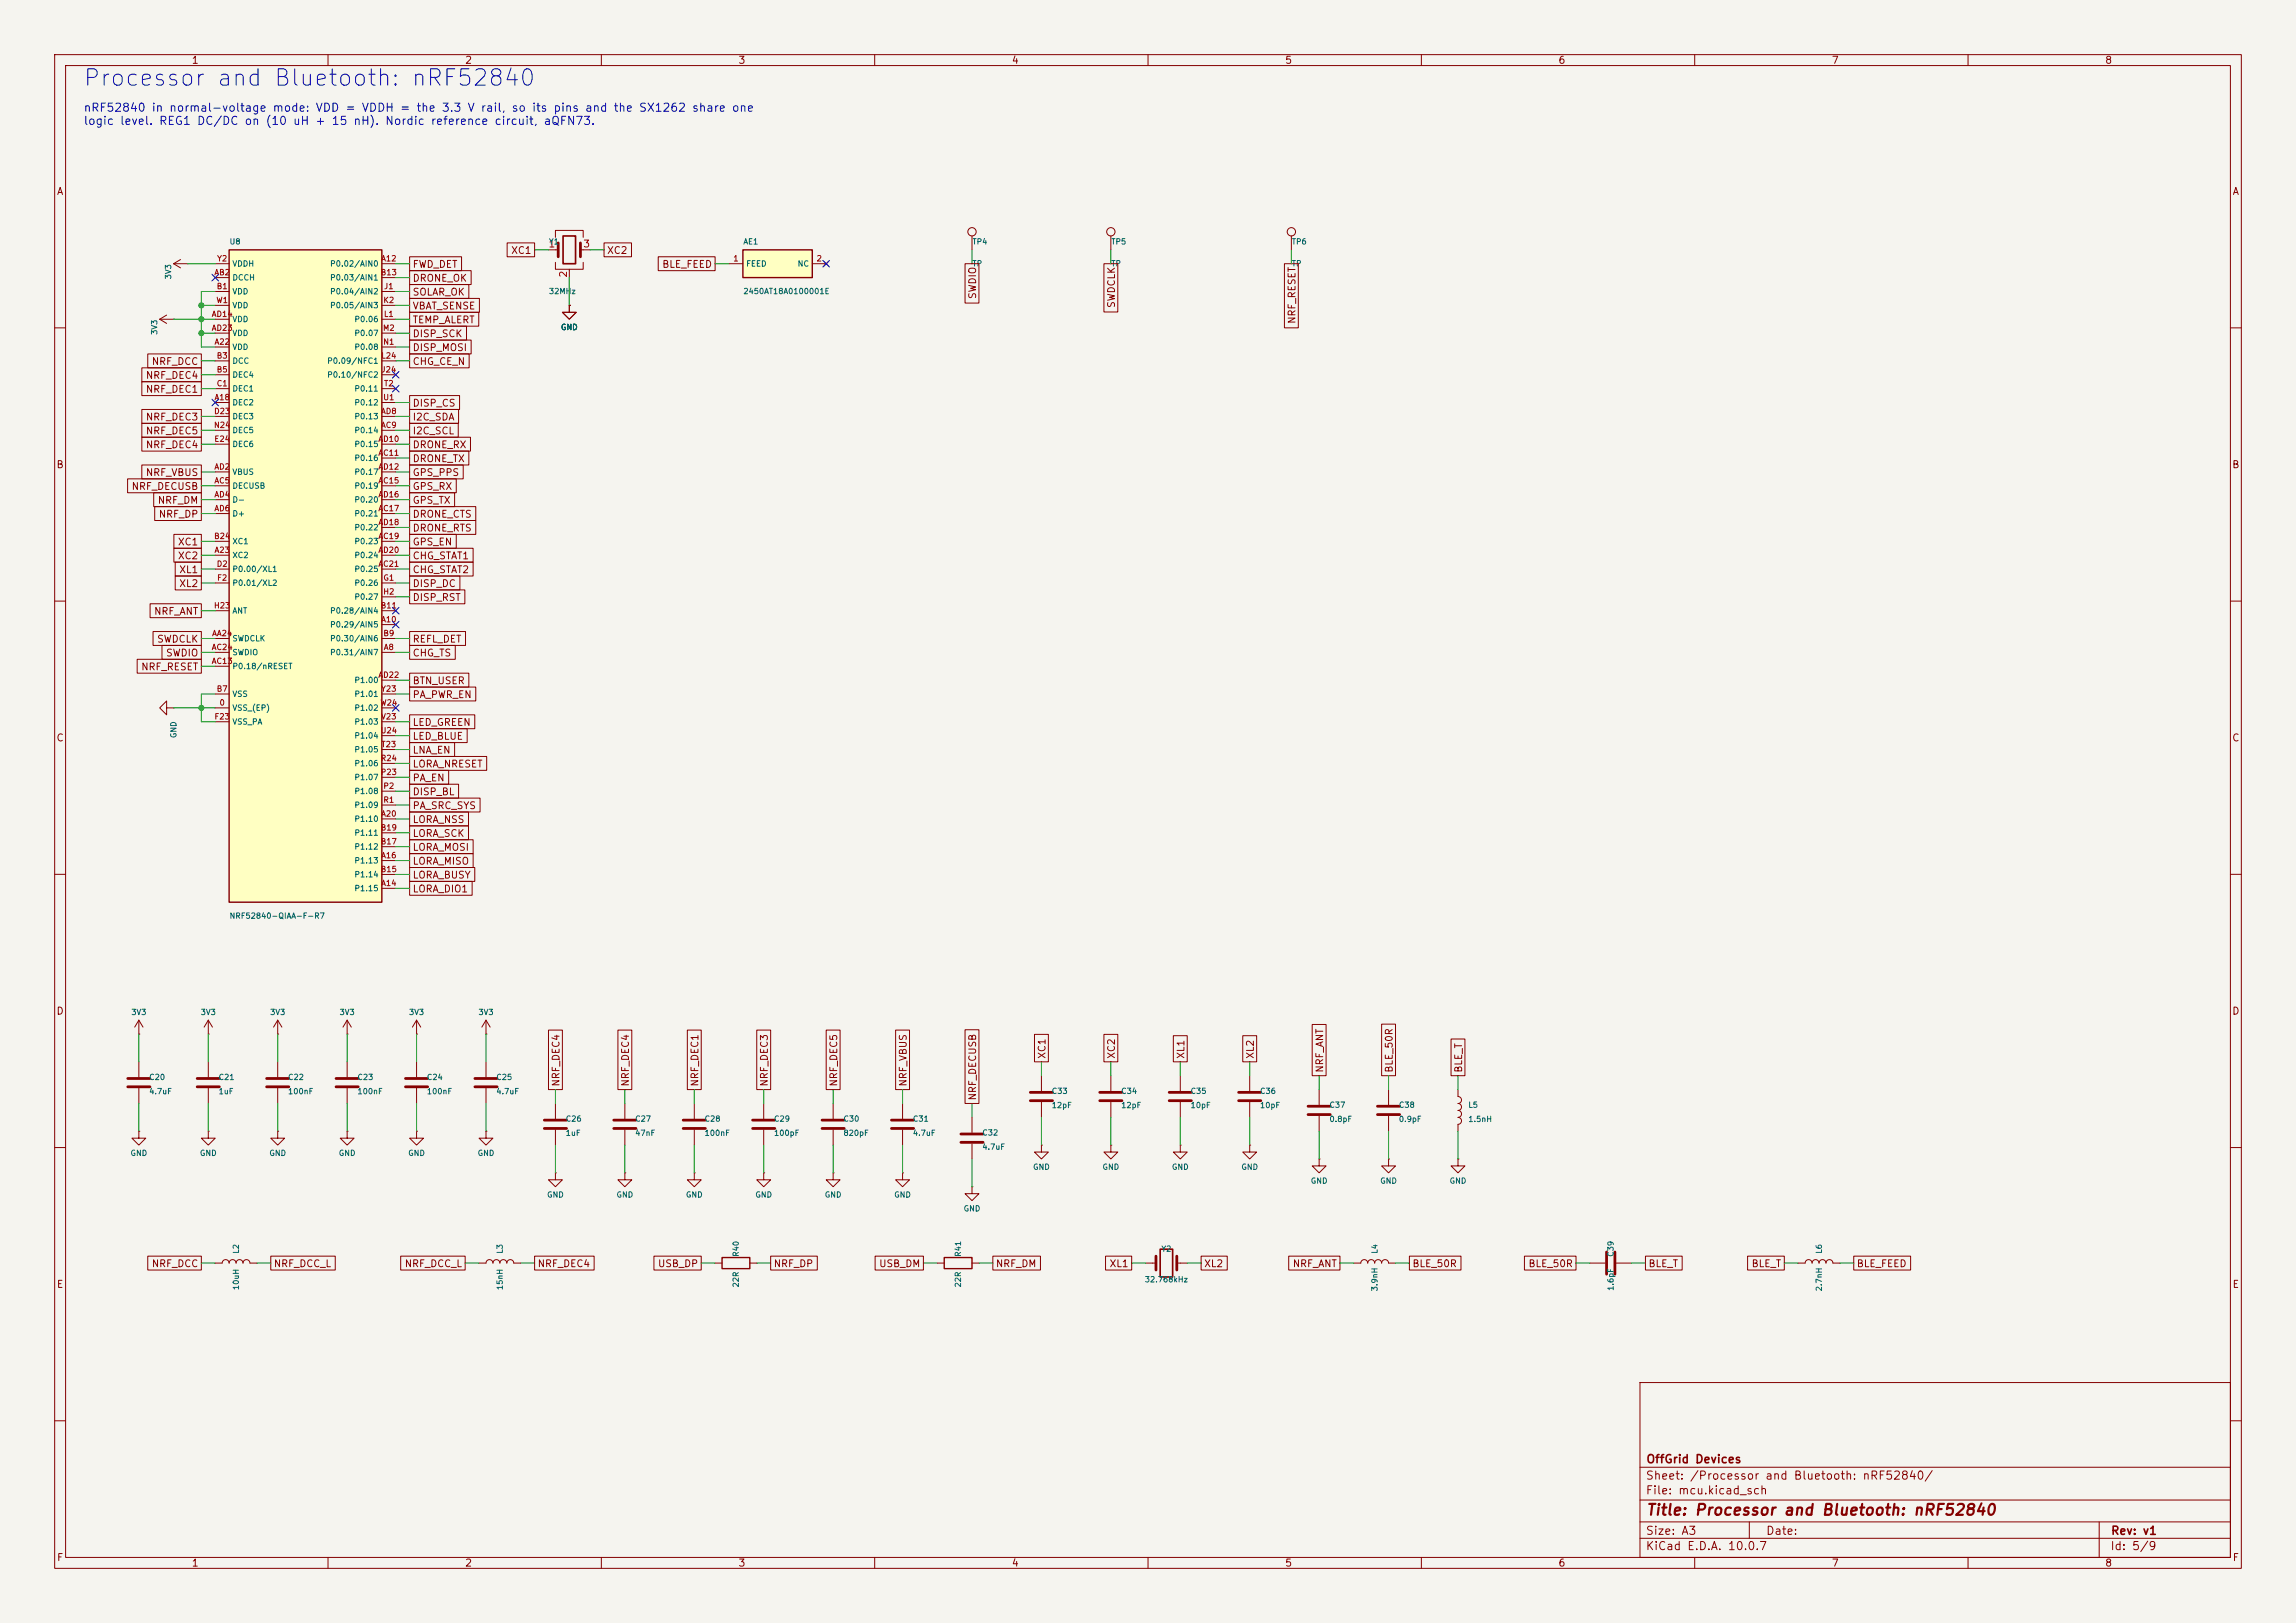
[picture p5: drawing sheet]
<svg xmlns="http://www.w3.org/2000/svg" width="420mm" height="297mm" viewBox="0 0 420 297" stroke-linecap="round" stroke-linejoin="round" font-family="sans-serif">
<defs><g id="words">
<text font-size="3" fill="#0000c2" x="15" y="16.5">Processor and Bluetooth: nRF52840</text>
<text font-size="2" fill="#840000" x="301" y="277.8">Title: Processor and Bluetooth: nRF52840</text>
<g font-size="1.5" fill="#0000c2">
<text x="15.2" y="20.8">nRF52840 in normal-voltage mode: VDD = VDDH = the 3.3 V rail, so its pins and the SX1262 share one</text>
<text x="15.2" y="23.2">logic level. REG1 DC/DC on (10 uH + 15 nH). Nordic reference circuit, aQFN73.</text>
</g>
<g font-size="1.5" fill="#840000">
<text x="301" y="268.1">OffGrid Devices</text>
<text x="300.9" y="273.8">File: mcu.kicad_sch</text>
<text x="300.9" y="271.1">Sheet: /Processor and Bluetooth: nRF52840/</text>
<text x="300.9" y="281.2">Size: A3</text>
<text x="322.9" y="281.2">Date:</text>
<text x="386" y="281.2">Rev: v1</text>
<text x="300.9" y="284">KiCad E.D.A. 10.0.7</text>
<text x="385.9" y="284">Id: 5/9</text>
</g>
<g font-size="1.3" fill="#840000">
<text x="35" y="12">1</text>
<text x="85" y="12">2</text>
<text x="135" y="12">3</text>
<text x="185" y="12">4</text>
<text x="235" y="12">5</text>
<text x="285" y="12">6</text>
<text x="335" y="12">7</text>
<text x="385" y="12">8</text>
<text x="10.3" y="36">A</text>
<text x="408.3" y="36">A</text>
<text x="93.4" y="46.8">XC1</text>
<text x="110.9" y="46.8">XC2</text>
<text x="75.4" y="51.9">DRONE_OK</text>
<text x="75.4" y="49.3">FWD_DET</text>
<text x="121" y="49.3">BLE_FEED</text>
<text x="75.4" y="54.4">SOLAR_OK</text>
<text x="75.4" y="56.9">VBAT_SENSE</text>
<text x="75.4" y="59.5">TEMP_ALERT</text>
<text x="178.9" y="54.8" transform="rotate(-90 178.9 54.8)">SWDIO</text>
<text x="204.3" y="56.5" transform="rotate(-90 204.3 56.5)">SWDCLK</text>
<text x="237.3" y="59.4" transform="rotate(-90 237.3 59.4)">NRF_RESET</text>
<text x="75.4" y="62">DISP_SCK</text>
<text x="75.4" y="64.6">DISP_MOSI</text>
<text x="26.6" y="69.6">NRF_DEC4</text>
<text x="27.7" y="67.1">NRF_DCC</text>
<text x="75.4" y="67.1">CHG_CE_N</text>
<text x="26.6" y="72.2">NRF_DEC1</text>
<text x="26.6" y="77.3">NRF_DEC3</text>
<text x="75.4" y="74.7">DISP_CS</text>
<text x="75.4" y="77.3">I2C_SDA</text>
<text x="26.6" y="82.3">NRF_DEC4</text>
<text x="26.6" y="79.8">NRF_DEC5</text>
<text x="75.4" y="79.8">I2C_SCL</text>
<text x="75.4" y="82.3">DRONE_RX</text>
<text x="10.2" y="86">B</text>
<text x="24" y="90">NRF_DECUSB</text>
<text x="26.6" y="87.4">NRF_VBUS</text>
<text x="75.4" y="84.9">DRONE_TX</text>
<text x="75.4" y="87.4">GPS_PPS</text>
<text x="75.4" y="90">GPS_RX</text>
<text x="408.2" y="86">B</text>
<text x="28.7" y="92.5">NRF_DM</text>
<text x="28.9" y="95">NRF_DP</text>
<text x="75.4" y="95">DRONE_CTS</text>
<text x="75.4" y="92.5">GPS_TX</text>
<text x="32.4" y="100.1">XC1</text>
<text x="75.4" y="97.6">DRONE_RTS</text>
<text x="75.4" y="100.1">GPS_EN</text>
<text x="32.4" y="102.7">XC2</text>
<text x="32.7" y="107.7">XL2</text>
<text x="32.7" y="105.2">XL1</text>
<text x="75.4" y="107.7">DISP_DC</text>
<text x="75.4" y="105.2">CHG_STAT2</text>
<text x="75.4" y="102.7">CHG_STAT1</text>
<text x="28.1" y="112.8">NRF_ANT</text>
<text x="75.4" y="110.3">DISP_RST</text>
<text x="28.6" y="117.9">SWDCLK</text>
<text x="75.4" y="117.9">REFL_DET</text>
<text x="25.7" y="123">NRF_RESET</text>
<text x="30.3" y="120.4">SWDIO</text>
<text x="75.4" y="125.5">BTN_USER</text>
<text x="75.4" y="120.4">CHG_TS</text>
<text x="75.4" y="128.1">PA_PWR_EN</text>
<text x="10.2" y="136">C</text>
<text x="75.4" y="135.7">LED_BLUE</text>
<text x="75.4" y="133.1">LED_GREEN</text>
<text x="408.2" y="136">C</text>
<text x="75.4" y="143.3">PA_EN</text>
<text x="75.4" y="140.8">LORA_NRESET</text>
<text x="75.4" y="138.2">LNA_EN</text>
<text x="75.4" y="148.4">PA_SRC_SYS</text>
<text x="75.4" y="145.8">DISP_BL</text>
<text x="75.4" y="150.9">LORA_NSS</text>
<text x="75.4" y="153.5">LORA_SCK</text>
<text x="75.4" y="156">LORA_MOSI</text>
<text x="75.4" y="158.5">LORA_MISO</text>
<text x="75.4" y="161.1">LORA_BUSY</text>
<text x="75.4" y="163.6">LORA_DIO1</text>
<text x="10.2" y="186">D</text>
<text x="408.2" y="186">D</text>
<text x="191.6" y="193.9" transform="rotate(-90 191.6 193.9)">XC1</text>
<text x="204.3" y="193.9" transform="rotate(-90 204.3 193.9)">XC2</text>
<text x="217" y="193.9" transform="rotate(-90 217 193.9)">XL1</text>
<text x="229.7" y="193.9" transform="rotate(-90 229.7 193.9)">XL2</text>
<text x="242.4" y="196.4" transform="rotate(-90 242.4 196.4)">NRF_ANT</text>
<text x="255.1" y="196.4" transform="rotate(-90 255.1 196.4)">BLE_50R</text>
<text x="267.8" y="196.4" transform="rotate(-90 267.8 196.4)">BLE_T</text>
<text x="102.7" y="198.9" transform="rotate(-90 102.7 198.9)">NRF_DEC4</text>
<text x="115.4" y="198.9" transform="rotate(-90 115.4 198.9)">NRF_DEC4</text>
<text x="128.1" y="198.9" transform="rotate(-90 128.1 198.9)">NRF_DEC1</text>
<text x="140.8" y="198.9" transform="rotate(-90 140.8 198.9)">NRF_DEC3</text>
<text x="153.5" y="198.9" transform="rotate(-90 153.5 198.9)">NRF_DEC5</text>
<text x="166.2" y="198.9" transform="rotate(-90 166.2 198.9)">NRF_VBUS</text>
<text x="178.9" y="201.5" transform="rotate(-90 178.9 201.5)">NRF_DECUSB</text>
<text x="27.7" y="232.2">NRF_DCC</text>
<text x="50" y="232.2">NRF_DCC_L</text>
<text x="73.9" y="232.2">NRF_DCC_L</text>
<text x="98.2" y="232.2">NRF_DEC4</text>
<text x="120.2" y="232.2">USB_DP</text>
<text x="141.4" y="232.2">NRF_DP</text>
<text x="160.7" y="232.2">USB_DM</text>
<text x="182.1" y="232.2">NRF_DM</text>
<text x="202.9" y="232.2">XL1</text>
<text x="220.2" y="232.2">XL2</text>
<text x="236.4" y="232.2">NRF_ANT</text>
<text x="258.3" y="232.2">BLE_50R</text>
<text x="279.5" y="232.2">BLE_50R</text>
<text x="301.4" y="232.2">BLE_T</text>
<text x="320.3" y="232.2">BLE_T</text>
<text x="339.5" y="232.2">BLE_FEED</text>
<text x="10.3" y="236">E</text>
<text x="408.3" y="236">E</text>
<text x="10.3" y="286">F</text>
<text x="35" y="287">1</text>
<text x="85" y="287">2</text>
<text x="135" y="287">3</text>
<text x="185" y="287">4</text>
<text x="235" y="287">5</text>
<text x="285" y="287">6</text>
<text x="335" y="287">7</text>
<text x="385" y="287">8</text>
<text x="408.3" y="286">F</text>
</g>
<g font-size="1.3" fill="#a90000">
<text x="100.2" y="45.6">1</text>
<text x="106.6" y="45.6">3</text>
<text x="104" y="50.9" transform="rotate(-90 104 50.9)">2</text>
</g>
<g font-size="1" fill="#006464">
<text x="41.9" y="45">U8</text>
<text x="100.3" y="45">Y1</text>
<text x="135.9" y="45">AE1</text>
<text x="177.8" y="45">TP4</text>
<text x="203.2" y="45">TP5</text>
<text x="236.2" y="45">TP6</text>
<text x="31.5" y="51.2" transform="rotate(-90 31.5 51.2)">3V3</text>
<text x="42.4" y="51.6">DCCH</text>
<text x="42.4" y="49">VDDH</text>
<text x="60.3" y="49">P0.02/AIN0</text>
<text x="60.3" y="51.6">P0.03/AIN1</text>
<text x="136.4" y="49">FEED</text>
<text x="145.8" y="49">NC</text>
<text x="177.8" y="49">TP</text>
<text x="203.2" y="49">TP</text>
<text x="236.2" y="49">TP</text>
<text x="42.4" y="59.2">VDD</text>
<text x="42.4" y="54.1">VDD</text>
<text x="42.4" y="56.6">VDD</text>
<text x="60.3" y="54.1">P0.04/AIN2</text>
<text x="60.3" y="56.6">P0.05/AIN3</text>
<text x="64.7" y="59.2">P0.06</text>
<text x="100.3" y="54.1">32MHz</text>
<text x="135.9" y="54.1">2450AT18A0100001E</text>
<text x="29" y="61.4" transform="rotate(-90 29 61.4)">3V3</text>
<text x="42.4" y="64.3">VDD</text>
<text x="42.4" y="61.7">VDD</text>
<text x="64.7" y="61.7">P0.07</text>
<text x="64.7" y="64.3">P0.08</text>
<text x="102.5" y="60.6">GND</text>
<text x="42.4" y="66.8">DCC</text>
<text x="42.4" y="69.3">DEC4</text>
<text x="42.4" y="71.9">DEC1</text>
<text x="59.8" y="69.3">P0.10/NFC2</text>
<text x="59.8" y="66.8">P0.09/NFC1</text>
<text x="64.7" y="71.9">P0.11</text>
<text x="42.4" y="74.4">DEC2</text>
<text x="42.4" y="77">DEC3</text>
<text x="64.7" y="77">P0.13</text>
<text x="64.7" y="74.4">P0.12</text>
<text x="42.4" y="82">DEC6</text>
<text x="42.4" y="79.5">DEC5</text>
<text x="64.7" y="79.5">P0.14</text>
<text x="64.7" y="82">P0.15</text>
<text x="42.4" y="89.7">DECUSB</text>
<text x="42.4" y="87.1">VBUS</text>
<text x="64.7" y="84.6">P0.16</text>
<text x="64.7" y="89.7">P0.19</text>
<text x="64.7" y="87.1">P0.17</text>
<text x="42.4" y="92.2">D-</text>
<text x="42.4" y="94.7">D+</text>
<text x="64.7" y="94.7">P0.21</text>
<text x="64.7" y="92.2">P0.20</text>
<text x="42.4" y="99.8">XC1</text>
<text x="64.7" y="99.8">P0.23</text>
<text x="64.7" y="97.3">P0.22</text>
<text x="42.4" y="102.4">XC2</text>
<text x="42.4" y="104.9">P0.00/XL1</text>
<text x="42.4" y="107.4">P0.01/XL2</text>
<text x="64.7" y="104.9">P0.25</text>
<text x="64.7" y="102.4">P0.24</text>
<text x="64.7" y="107.4">P0.26</text>
<text x="42.4" y="112.5">ANT</text>
<text x="60.3" y="112.5">P0.28/AIN4</text>
<text x="64.7" y="110">P0.27</text>
<text x="42.4" y="117.6">SWDCLK</text>
<text x="60.3" y="115.1">P0.29/AIN5</text>
<text x="60.3" y="117.6">P0.30/AIN6</text>
<text x="42.4" y="122.7">P0.18/nRESET</text>
<text x="42.4" y="120.1">SWDIO</text>
<text x="60.3" y="120.1">P0.31/AIN7</text>
<text x="64.7" y="125.2">P1.00</text>
<text x="42.4" y="130.3">VSS_(EP)</text>
<text x="42.4" y="127.8">VSS</text>
<text x="64.7" y="130.3">P1.02</text>
<text x="64.7" y="127.8">P1.01</text>
<text x="32.5" y="135.2" transform="rotate(-90 32.5 135.2)">GND</text>
<text x="42.4" y="132.8">VSS_PA</text>
<text x="64.7" y="137.9">P1.05</text>
<text x="64.7" y="135.4">P1.04</text>
<text x="64.7" y="132.8">P1.03</text>
<text x="64.7" y="143">P1.07</text>
<text x="64.7" y="140.5">P1.06</text>
<text x="64.7" y="145.5">P1.08</text>
<text x="64.7" y="148.1">P1.09</text>
<text x="64.7" y="150.6">P1.10</text>
<text x="64.7" y="155.7">P1.12</text>
<text x="64.7" y="153.2">P1.11</text>
<text x="64.7" y="158.2">P1.13</text>
<text x="64.7" y="160.8">P1.14</text>
<text x="64.7" y="163.3">P1.15</text>
<text x="41.9" y="168.4">NRF52840-QIAA-F-R7</text>
<text x="23.9" y="186">3V3</text>
<text x="36.6" y="186">3V3</text>
<text x="49.3" y="186">3V3</text>
<text x="62" y="186">3V3</text>
<text x="74.7" y="186">3V3</text>
<text x="87.4" y="186">3V3</text>
<text x="27.2" y="197.9">C20</text>
<text x="39.9" y="197.9">C21</text>
<text x="52.6" y="197.9">C22</text>
<text x="65.3" y="197.9">C23</text>
<text x="78" y="197.9">C24</text>
<text x="90.7" y="197.9">C25</text>
<text x="27.2" y="200.5">4.7uF</text>
<text x="39.9" y="200.5">1uF</text>
<text x="52.6" y="200.5">100nF</text>
<text x="65.3" y="200.5">100nF</text>
<text x="78" y="200.5">100nF</text>
<text x="90.7" y="200.5">4.7uF</text>
<text x="192.3" y="200.4">C33</text>
<text x="192.3" y="203">12pF</text>
<text x="205" y="200.4">C34</text>
<text x="205" y="203">12pF</text>
<text x="217.7" y="200.4">C35</text>
<text x="217.7" y="203">10pF</text>
<text x="230.4" y="200.4">C36</text>
<text x="230.4" y="203">10pF</text>
<text x="243.1" y="203">C37</text>
<text x="255.8" y="203">C38</text>
<text x="268.5" y="203">L5</text>
<text x="103.4" y="205.5">C26</text>
<text x="103.4" y="208.1">1uF</text>
<text x="116.1" y="205.5">C27</text>
<text x="116.1" y="208.1">47nF</text>
<text x="128.8" y="205.5">C28</text>
<text x="128.8" y="208.1">100nF</text>
<text x="141.5" y="205.5">C29</text>
<text x="141.5" y="208.1">100pF</text>
<text x="154.2" y="205.5">C30</text>
<text x="154.2" y="208.1">820pF</text>
<text x="166.9" y="205.5">C31</text>
<text x="166.9" y="208.1">4.7uF</text>
<text x="179.6" y="208">C32</text>
<text x="243.1" y="205.6">0.8pF</text>
<text x="255.8" y="205.6">0.9pF</text>
<text x="268.5" y="205.6">1.5nH</text>
<text x="23.8" y="211.8">GND</text>
<text x="36.5" y="211.8">GND</text>
<text x="49.2" y="211.8">GND</text>
<text x="61.9" y="211.8">GND</text>
<text x="74.6" y="211.8">GND</text>
<text x="87.3" y="211.8">GND</text>
<text x="179.6" y="210.6">4.7uF</text>
<text x="188.9" y="214.3">GND</text>
<text x="201.6" y="214.3">GND</text>
<text x="214.3" y="214.3">GND</text>
<text x="227" y="214.3">GND</text>
<text x="100" y="219.4">GND</text>
<text x="112.7" y="219.4">GND</text>
<text x="125.4" y="219.4">GND</text>
<text x="138.1" y="219.4">GND</text>
<text x="150.8" y="219.4">GND</text>
<text x="163.5" y="219.4">GND</text>
<text x="176.2" y="221.9">GND</text>
<text x="239.7" y="216.8">GND</text>
<text x="252.4" y="216.8">GND</text>
<text x="265.1" y="216.8">GND</text>
<text x="43.9" y="229.5" transform="rotate(-90 43.9 229.5)">L2</text>
<text x="92.2" y="229.5" transform="rotate(-90 92.2 229.5)">L3</text>
<text x="135.4" y="230.1" transform="rotate(-90 135.4 230.1)">R40</text>
<text x="176" y="230.1" transform="rotate(-90 176 230.1)">R41</text>
<text x="212.4" y="229.3">Y2</text>
<text x="252.2" y="229.5" transform="rotate(-90 252.2 229.5)">L4</text>
<text x="295.4" y="230.1" transform="rotate(-90 295.4 230.1)">C39</text>
<text x="333.5" y="229.5" transform="rotate(-90 333.5 229.5)">L6</text>
<text x="43.9" y="236.2" transform="rotate(-90 43.9 236.2)">10uH</text>
<text x="92.2" y="236.2" transform="rotate(-90 92.2 236.2)">15nH</text>
<text x="135.4" y="235.7" transform="rotate(-90 135.4 235.7)">22R</text>
<text x="176" y="235.7" transform="rotate(-90 176 235.7)">22R</text>
<text x="209.3" y="234.9">32.768kHz</text>
<text x="252.2" y="236.4" transform="rotate(-90 252.2 236.4)">3.9nH</text>
<text x="295.4" y="236.3" transform="rotate(-90 295.4 236.3)">1.6pF</text>
<text x="333.5" y="236.4" transform="rotate(-90 333.5 236.4)">2.7nH</text>
</g>
<g font-size="1" fill="#a90000">
<text x="39.1" y="50.6">AB2</text>
<text x="39.5" y="53.2">B1</text>
<text x="39.6" y="48.1">Y2</text>
<text x="69.5" y="50.6">B13</text>
<text x="69.6" y="48.1">A12</text>
<text x="70.1" y="53.2">J1</text>
<text x="134" y="48.1">1</text>
<text x="149.3" y="48.1">2</text>
<text x="38.6" y="58.2">AD14</text>
<text x="39.5" y="55.7">W1</text>
<text x="70" y="55.7">K2</text>
<text x="70.1" y="58.2">L1</text>
<text x="38.6" y="60.8">AD23</text>
<text x="39.1" y="63.3">A22</text>
<text x="39.5" y="65.9">B3</text>
<text x="69.6" y="65.9">L24</text>
<text x="70" y="60.8">M2</text>
<text x="70" y="63.3">N1</text>
<text x="39.5" y="68.4">B5</text>
<text x="39.5" y="70.9">C1</text>
<text x="69.7" y="68.4">J24</text>
<text x="70.1" y="70.9">T2</text>
<text x="39.1" y="76">D23</text>
<text x="39.1" y="73.5">A18</text>
<text x="69.6" y="76">AD8</text>
<text x="70" y="73.5">U1</text>
<text x="39" y="78.6">N24</text>
<text x="39.1" y="81.1">E24</text>
<text x="69.1" y="83.6">AC11</text>
<text x="69.1" y="81.1">AD10</text>
<text x="69.6" y="78.6">AC9</text>
<text x="39.1" y="88.7">AC5</text>
<text x="39.1" y="86.2">AD2</text>
<text x="69.1" y="88.7">AC15</text>
<text x="69.1" y="86.2">AD12</text>
<text x="39.1" y="91.3">AD4</text>
<text x="39.1" y="93.8">AD6</text>
<text x="69.1" y="93.8">AC17</text>
<text x="69.1" y="91.3">AD16</text>
<text x="39.1" y="98.9">B24</text>
<text x="39.1" y="101.4">A23</text>
<text x="69.1" y="98.9">AC19</text>
<text x="69.1" y="96.3">AD18</text>
<text x="69.1" y="101.4">AD20</text>
<text x="39.5" y="104">D2</text>
<text x="39.6" y="106.5">F2</text>
<text x="69.1" y="104">AC21</text>
<text x="70" y="106.5">G1</text>
<text x="39" y="111.6">H23</text>
<text x="69.5" y="111.6">B11</text>
<text x="70" y="109">H2</text>
<text x="38.6" y="119.2">AC24</text>
<text x="38.7" y="116.7">AA24</text>
<text x="69.6" y="114.1">A10</text>
<text x="70" y="116.7">B9</text>
<text x="70.1" y="119.2">A8</text>
<text x="38.6" y="121.7">AC13</text>
<text x="69.1" y="124.3">AD22</text>
<text x="39.1" y="131.9">F23</text>
<text x="39.5" y="126.8">B7</text>
<text x="40.1" y="129.4">0</text>
<text x="69.5" y="129.4">W24</text>
<text x="69.6" y="131.9">V23</text>
<text x="69.6" y="126.8">Y23</text>
<text x="69.5" y="134.4">U24</text>
<text x="69.7" y="137">T23</text>
<text x="69.5" y="142.1">P23</text>
<text x="69.5" y="139.5">R24</text>
<text x="69.6" y="149.7">A20</text>
<text x="70" y="144.6">P2</text>
<text x="70" y="147.1">R1</text>
<text x="69.5" y="154.8">B17</text>
<text x="69.5" y="152.2">B19</text>
<text x="69.5" y="159.8">B15</text>
<text x="69.6" y="157.3">A16</text>
<text x="69.6" y="162.4">A14</text>
</g>
</g></defs>
<path d="M0 0h420v297h-420z" fill="#f5f4ef" stroke="#f5f4ef" stroke-width=".18"/>
<g fill="none" stroke="#840000" stroke-width=".18">
<path d="M10 10h400v277h-400zM12 12h396v273h-396zM60 10v2M110 10v2M160 10v2M210 10v2M260 10v2M310 10v2M360 10v2M10 60h2M408 60h2M10 110h2"/>
<path d="M408 110h2M10 160h2M408 160h2M25.4 189.2h.1M25.4 186.7l-.8 1.3M25.4 186.7l.8 1.3M25.4 186.7v2.5M38.1 189.2h.1M38.1 186.7l-.8 1.3M38.1 186.7l.8 1.3M38.1 186.7v2.5M50.8 189.2h.1"/>
<path d="M50.8 186.7v2.5M50.8 194.3v2.8M50.8 199.1v2.8M50.8 186.7l-.8 1.3M50.8 186.7l.8 1.3M63.5 189.2h.1M63.5 186.7l-.8 1.3M63.5 186.7l.8 1.3M63.5 186.7v2.5M63.5 194.3v2.8M63.5 199.1v2.8M76.2 189.2h.1"/>
<path d="M76.2 186.7v2.5M76.2 194.3v2.8M76.2 199.1v2.8M76.2 186.7l-.8 1.3M76.2 186.7l.8 1.3M88.9 189.2h.1M88.9 186.7v2.5M88.9 194.3v2.8M88.9 199.1v2.8M88.9 186.7l-.8 1.3M88.9 186.7l.8 1.3M266.7 199.4v1.3a.64 .64 0 0 1 .6 .6 .64 .64 0 0 1-.6 .6 .64 .64 0 0 1 .6 .7 .64 .64 0 0 1-.6 .6"/>
<path d="M10 210h2M76.2 207v1.3h1.3l-1.3 1.3-1.3-1.3h1.3M76.2 207h.1M88.9 207v1.3h1.3l-1.3 1.3-1.3-1.3h1.3M88.9 207h.1M101.6 214.6v1.3h1.3l-1.3 1.3-1.3-1.3h1.3M101.6 214.6h.1M101.6 201.9v2.8M101.6 206.8v2.8M114.3 214.6v1.3h1.3l-1.3 1.3-1.3-1.3h1.3M114.3 214.6h.1M114.3 201.9v2.8"/>
<path d="M114.3 206.8v2.8M127 214.6v1.3h1.3l-1.3 1.3-1.3-1.3h1.3M127 214.6h.1M127 201.9v2.8M127 206.8v2.8M266.7 203.2a.64 .64 0 0 1 .6 .6 .64 .64 0 0 1-.6 .7 .64 .64 0 0 1 .6 .6 .64 .64 0 0 1-.6 .6v1.3M408 210h2M39.4 231.1h1.2a.64 .64 0 0 1 .7-.6 .64 .64 0 0 1 .6 .6 .64 .64 0 0 1 .6-.6 .64 .64 0 0 1 .7 .6 .64 .64 0 0 1 .6-.6 .64 .64 0 0 1 .6 .6 .64 .64 0 0 1 .7-.6 .64 .64 0 0 1 .6 .6h1.3M87.6 231.1h1.3a.64 .64 0 0 1 .6-.6 .64 .64 0 0 1 .7 .6 .64 .64 0 0 1 .6-.6 .64 .64 0 0 1 .6 .6 .64 .64 0 0 1 .7-.6 .64 .64 0 0 1 .6 .6 .64 .64 0 0 1 .6-.6 .64 .64 0 0 1 .7 .6h1.2M300 253h108v32h-108zM10 260h2M300 278.5h108"/>
<path d="M300 274.5h108M300 268.5h108M320 278.5v3M384 278.5v6.5M408 260h2M60 285v2M110 285v2M160 285v2M210 285v2M260 285v2M300 281.5h108M310 285v2"/>
<path d="M360 285v2"/>
</g>
<g fill="none" stroke="#840000" stroke-width=".51">
<path d="M48.8 197.4h4M48.8 198.9h4M61.5 197.4h4M61.5 198.9h4M74.2 197.4h4M74.2 198.9h4M86.9 197.4h4M86.9 198.9h4M99.6 205h4M99.6 206.5h4M112.3 205h4M112.3 206.5h4"/>
<path d="M125 205h4M125 206.5h4"/>
</g>
<path d="M135.9 45.7h12.7v5.1h-12.7z" fill="#ffffc2"/>
<path d="M135.9 45.7h12.7v5.1h-12.7zM132.1 230.1h5.1v2.1h-5.1zM172.7 230.1h5.1v2.1h-5.1z" fill="none" stroke="#840000" stroke-width=".25"/>
<g fill="none" stroke="#840000" stroke-width=".18">
<path d="M29.2 58.4l1.3 .8M29.2 58.4h2.5M30.5 57.7l-1.3 .7M31.7 58.4h.1M31.7 48.3h2.6M31.7 48.3l1.3 .7M33 47.5l-1.3 .8M34.3 48.3h.1M100.3 45.7h1.8M101.6 43.4v-1.2h5.1v1.2M101.6 48v1.3h5.1v-1.3M104.1 55.9v1.3h1.3l-1.3 1.2-1.2-1.2h1.2"/>
<path d="M104.1 55.9h.1M104.1 49.3v1.5M106.2 45.7h1.7M133.3 48.3h2.6M148.6 48.3h2.5M150.7 47.9l.8 .7M151.5 47.9l-.8 .7M177.8 43.2v2.5M203.2 43.2v2.5M236.2 43.2v2.5M30.5 129.5v-1.2l-1.3 1.2 1.3 1.3v-1.3h1.2M31.7 129.5h.1"/>
<path d="M25.4 194.3v2.8M25.4 199.1v2.8M38.1 194.3v2.8M38.1 199.1v2.8M190.5 196.9v2.7M203.2 196.9v2.7M215.9 196.9v2.7M228.6 196.9v2.7M241.3 199.4v2.8M254 199.4v2.8M25.4 207v1.3h1.3l-1.3 1.3-1.3-1.3h1.3M25.4 207h.1"/>
<path d="M38.1 207v1.3h1.3l-1.3 1.3-1.3-1.3h1.3M38.1 207h.1M50.8 207v1.3h1.3l-1.3 1.3-1.3-1.3h1.3M50.8 207h.1M63.5 207v1.3h1.3l-1.3 1.3-1.3-1.3h1.3M63.5 207h.1M139.7 214.6v1.3h1.3l-1.3 1.3-1.3-1.3h1.3M139.7 214.6h.1M139.7 201.9v2.8M139.7 206.8v2.8M152.4 214.6v1.3h1.3l-1.3 1.3-1.3-1.3h1.3M152.4 214.6h.1"/>
<path d="M152.4 201.9v2.8M152.4 206.8v2.8M165.1 214.6v1.3h1.3l-1.3 1.3-1.3-1.3h1.3M165.1 214.6h.1M165.1 201.9v2.8M165.1 206.8v2.8M177.8 217.2v1.2h1.3l-1.3 1.3-1.3-1.3h1.3M177.8 217.2h.1M177.8 204.5v2.8M177.8 209.3v2.8M190.5 209.6v1.2h1.3l-1.3 1.3-1.3-1.3h1.3M190.5 209.6h.1"/>
<path d="M190.5 201.7v2.8M203.2 209.6v1.2h1.3l-1.3 1.3-1.3-1.3h1.3M203.2 209.6h.1M203.2 201.7v2.8M215.9 209.6v1.2h1.3l-1.3 1.3-1.3-1.3h1.3M215.9 209.6h.1M215.9 201.7v2.8M228.6 209.6v1.2h1.3l-1.3 1.3-1.3-1.3h1.3M228.6 209.6h.1M228.6 201.7v2.8M241.3 212.1v1.3h1.3l-1.3 1.2-1.3-1.2h1.3M241.3 212.1h.1"/>
<path d="M241.3 204.2v2.8M254 212.1v1.3h1.3l-1.3 1.2-1.3-1.2h1.3M254 212.1h.1M254 204.2v2.8M266.7 212.1v1.3h1.3l-1.3 1.2-1.3-1.2h1.3M266.7 212.1h.1M130.8 231.1h1.3M137.2 231.1h1.2M171.4 231.1h1.3M177.8 231.1h1.3M209.5 231.1h2M215.3 231.1h1.9"/>
<path d="M247.6 231.1h1.3a.64 .64 0 0 1 .7-.6 .64 .64 0 0 1 .6 .6 .64 .64 0 0 1 .6-.6 .64 .64 0 0 1 .7 .6 .64 .64 0 0 1 .6-.6 .64 .64 0 0 1 .6 .6 .64 .64 0 0 1 .7-.6 .64 .64 0 0 1 .6 .6h1.3M290.8 231.1h2.8M295.7 231.1h2.7M328.9 231.1h1.3a.64 .64 0 0 1 .6-.6 .64 .64 0 0 1 .7 .6 .64 .64 0 0 1 .6-.6 .64 .64 0 0 1 .6 .6 .64 .64 0 0 1 .7-.6 .64 .64 0 0 1 .6 .6 .64 .64 0 0 1 .6-.6 .64 .64 0 0 1 .7 .6h1.2"/>
<circle cx="177.8" cy="42.4" r=".76"/>
<circle cx="203.2" cy="42.4" r=".76"/>
<circle cx="236.2" cy="42.4" r=".76"/>
</g>
<g fill="none" stroke="#840000" stroke-width=".51">
<path d="M102.1 44.5v2.5M106.2 44.5v2.5M23.4 197.4h4M23.4 198.9h4M36.1 197.4h4M36.1 198.9h4M188.5 199.9h4M201.2 199.9h4M213.9 199.9h4M226.6 199.9h4M137.7 205h4M137.7 206.5h4"/>
<path d="M150.4 205h4M150.4 206.5h4M163.1 205h4M163.1 206.5h4M175.8 207.5h4M175.8 209h4M188.5 201.4h4M201.2 201.4h4M213.9 201.4h4M226.6 201.4h4M239.3 202.4h4M239.3 204h4"/>
<path d="M252 202.4h4M252 204h4M211.5 229.9v2.5M215.3 229.9v2.5M293.9 229.1v4.1M295.4 229.1v4.1"/>
</g>
<path d="M103 43.2h2.3v5.1h-2.3zM212.2 228.6h2.3v5.1h-2.3z" fill="none" stroke="#840000" stroke-width=".3"/>
<path d="M41.9 45.7h27.9v119.4h-27.9z" fill="#ffffc2"/>
<path d="M41.9 45.7h27.9v119.4h-27.9z" fill="none" stroke="#840000" stroke-width=".25"/>
<g fill="none" stroke="#840000" stroke-width=".18">
<path d="M39.4 48.3h2.5M39.4 50.8h2.5M39.4 58.4h2.5M39.4 53.3h2.5M39.4 55.9h2.5M69.8 48.3h2.6M69.8 50.8h2.6M69.8 58.4h2.6M69.8 53.3h2.6M69.8 55.9h2.6M74.9 49.5h11.3v2.6h-11.3zM74.9 52.1h10.9v2.5h-10.9z"/>
<path d="M74.9 54.6h12.8v2.6h-12.8zM74.9 57.1h12.7v2.6h-12.7zM74.9 59.7h10.4v2.5h-10.4zM74.9 47h9.5v2.5h-9.5zM92.8 44.4h5v2.6h-5zM104.1 55.9h.1M110.5 44.4h5v2.6h-5zM120.4 47h10.4v2.5h-10.4zM176.5 48.3h2.6v7.2h-2.6zM201.9 48.3h2.6v8.8h-2.6zM234.9 48.3h2.6v11.7h-2.6zM25.9 67.3h10.9v2.6h-10.9z"/>
<path d="M25.9 69.8h10.9v2.6h-10.9zM25.9 77.5h10.9v2.5h-10.9zM25.9 74.9h10.9v2.6h-10.9zM27 64.8h9.8v2.5h-9.8zM39.4 73.7h2.5M39.4 63.5h2.5M39.4 78.7h2.5M39.4 76.2h2.5M39.4 61h2.5M39.4 66h2.5M39.4 68.6h2.5M39.4 71.1h2.5"/>
<path d="M69.8 73.7h2.6M69.8 63.5h2.6M69.8 78.7h2.6M69.8 76.2h2.6M69.8 61h2.6M69.8 66h2.6M69.8 68.6h2.6M69.8 71.1h2.6M74.9 64.8h10.9v2.5h-10.9zM74.9 62.2h11.3v2.6h-11.3zM74.9 72.4h9.2v2.5h-9.2zM74.9 74.9h9v2.6h-9z"/>
<path d="M74.9 77.5h8.9v2.5h-8.9zM23.3 87.6h13.5v2.6h-13.5zM25.9 85.1h10.9v2.5h-10.9zM25.9 80h10.9v2.6h-10.9zM28.1 90.2h8.7v2.5h-8.7zM28.3 92.7h8.5v2.6h-8.5zM31.8 97.8h5v2.5h-5zM39.4 88.9h2.5M39.4 94h2.5M39.4 99.1h2.5M39.4 86.4h2.5M39.4 91.4h2.5"/>
<path d="M39.4 81.3h2.5M69.8 88.9h2.6M69.8 83.8h2.6M69.8 94h2.6M69.8 99.1h2.6M69.8 86.4h2.6M69.8 91.4h2.6M69.8 81.3h2.6M69.8 96.5h2.6M74.9 80h11.2v2.6h-11.2zM74.9 82.5h10.9v2.6h-10.9zM74.9 85.1h9.8v2.5h-9.8z"/>
<path d="M74.9 92.7h12.1v2.6h-12.1zM74.9 95.2h12.1v2.6h-12.1zM74.9 97.8h8.6v2.5h-8.6zM74.9 87.6h8.6v2.6h-8.6zM74.9 90.2h8.3v2.5h-8.3zM27.5 110.5h9.3v2.5h-9.3zM28 115.6h8.8v2.5h-8.8zM29.6 118.1h7.2v2.6h-7.2zM31.8 100.3h5v2.6h-5zM32 105.4h4.8v2.6h-4.8zM32 102.9h4.8v2.5h-4.8zM39.4 119.4h2.5"/>
<path d="M39.4 101.6h2.5M39.4 116.8h2.5M39.4 104.1h2.5M39.4 111.8h2.5M39.4 106.7h2.5M69.8 119.4h2.6M69.8 114.3h2.6M69.8 101.6h2.6M69.8 116.8h2.6M69.8 104.1h2.6M69.8 111.8h2.6M69.8 106.7h2.6"/>
<path d="M69.8 109.2h2.6M74.9 107.9h10.1v2.6h-10.1zM74.9 105.4h9.2v2.6h-9.2zM74.9 115.6h10.3v2.5h-10.3zM74.9 118.1h8.4v2.6h-8.4zM74.9 102.9h11.6v2.5h-11.6zM74.9 100.3h11.6v2.6h-11.6zM25.1 120.6h11.7v2.6h-11.7zM39.4 129.5h2.5M39.4 121.9h2.5M39.4 127h2.5M39.4 132.1h2.5"/>
<path d="M69.8 129.5h2.6M69.8 124.5h2.6M69.8 127h2.6M69.8 132.1h2.6M69.8 139.7h2.6M69.8 137.2h2.6M69.8 134.6h2.6M74.9 138.4h14.1v2.6h-14.1zM74.9 135.9h8.3v2.5h-8.3zM74.9 133.3h10.6v2.6h-10.6zM74.9 130.8h11.9v2.6h-11.9zM74.9 125.7h12.1v2.6h-12.1z"/>
<path d="M74.9 123.2h10.9v2.5h-10.9zM69.8 157.5h2.6M69.8 149.9h2.6M69.8 154.9h2.6M69.8 152.4h2.6M69.8 144.8h2.6M69.8 142.2h2.6M69.8 147.3h2.6M74.9 146h12.9v2.6h-12.9zM74.9 148.6h10.8v2.5h-10.8zM74.9 151.1h10.8v2.6h-10.8zM74.9 153.7h11.6v2.5h-11.6z"/>
<path d="M74.9 156.2h11.6v2.6h-11.6zM74.9 143.5h9v2.6h-9zM74.9 158.7h11.9v2.6h-11.9zM74.9 141h7.2v2.5h-7.2zM69.8 162.6h2.6M69.8 160h2.6M74.9 161.3h11.5v2.5h-11.5zM100.3 188.5h2.6v10.9h-2.6zM113 188.5h2.6v10.9h-2.6zM125.7 188.5h2.6v10.9h-2.6zM138.4 188.5h2.6v10.9h-2.6zM151.1 188.5h2.6v10.9h-2.6z"/>
<path d="M163.8 188.5h2.6v10.9h-2.6zM176.5 188.4h2.6v13.5h-2.6zM189.2 189.3h2.6v5h-2.6zM201.9 189.3h2.6v5h-2.6zM214.6 189.5h2.6v4.8h-2.6zM227.3 189.5h2.6v4.8h-2.6zM240 187.5h2.6v9.4h-2.6zM252.7 187.4h2.6v9.5h-2.6zM265.4 190.1h2.6v6.8h-2.6zM27 229.9h9.8v2.5h-9.8zM49.5 229.9h11.8v2.5h-11.8zM73.3 229.9h11.8v2.5h-11.8z"/>
<path d="M97.8 229.9h10.9v2.5h-10.9zM119.6 229.9h8.7v2.5h-8.7zM141 229.9h8.5v2.5h-8.5zM160.1 229.9h8.8v2.5h-8.8zM181.6 229.9h8.7v2.5h-8.7zM202.2 229.9h4.8v2.5h-4.8zM219.7 229.9h4.8v2.5h-4.8zM235.7 229.9h9.4v2.5h-9.4zM257.8 229.9h9.4v2.5h-9.4zM278.9 229.9h9.4v2.5h-9.4zM301 229.9h6.7v2.5h-6.7zM319.7 229.9h6.7v2.5h-6.7z"/>
<path d="M339.1 229.9h10.4v2.5h-10.4z"/>
</g>
<g fill="none" stroke="#009600" stroke-width=".18">
<path d="M31.7 58.4h7.7M34.3 48.3h5.1M36.8 55.9h2.6M39.4 53.3h-2.6v10.2h2.6M72.4 55.9h2.5M72.4 58.4h2.5M72.4 48.3h2.5M72.4 50.8h2.5M72.4 53.3h2.5M97.8 45.7h2.5M104.1 50.8v5.1M107.9 45.7h2.6"/>
<path d="M130.8 48.3h2.5M177.8 45.7v2.6M203.2 45.7v2.6M236.2 45.7v2.6M36.8 78.7h2.6M36.8 61h2.6M36.8 76.2h2.6M36.8 66h2.6M36.8 71.1h2.6M36.8 68.6h2.6M72.4 78.7h2.5M72.4 61h2.5"/>
<path d="M72.4 76.2h2.5M72.4 73.7h2.5M72.4 66h2.5M72.4 63.5h2.5M36.8 91.4h2.6M36.8 88.9h2.6M36.8 86.4h2.6M36.8 81.3h2.6M36.8 94h2.6M36.8 99.1h2.6M72.4 91.4h2.5M72.4 88.9h2.5"/>
<path d="M72.4 86.4h2.5M72.4 81.3h2.5M72.4 94h2.5M72.4 99.1h2.5M72.4 96.5h2.5M72.4 83.8h2.5M36.8 101.6h2.6M36.8 116.8h2.6M36.8 111.8h2.6M36.8 104.1h2.6M36.8 106.7h2.6M36.8 119.4h2.6"/>
<path d="M72.4 101.6h2.5M72.4 116.8h2.5M72.4 104.1h2.5M72.4 106.7h2.5M72.4 109.2h2.5M72.4 119.4h2.5M31.7 129.5h7.7M36.8 121.9h2.6M39.4 127h-2.6v5.1h2.6M72.4 132.1h2.5M72.4 127h2.5M72.4 134.6h2.5"/>
<path d="M72.4 137.2h2.5M72.4 139.7h2.5M72.4 124.5h2.5M72.4 144.8h2.5M72.4 142.2h2.5M72.4 147.3h2.5M72.4 152.4h2.5M72.4 149.9h2.5M72.4 157.5h2.5M72.4 154.9h2.5M72.4 162.6h2.5M72.4 160h2.5"/>
<path d="M25.4 189.2v5.1M38.1 189.2v5.1M50.8 189.2v5.1M63.5 189.2v5.1M76.2 189.2v5.1M88.9 189.2v5.1M101.6 199.4v2.5M114.3 199.4v2.5M127 199.4v2.5M139.7 199.4v2.5M152.4 199.4v2.5M165.1 199.4v2.5"/>
<path d="M190.5 194.3v2.6M203.2 194.3v2.6M215.9 194.3v2.6M228.6 194.3v2.6M241.3 196.9v2.5M254 196.9v2.5M266.7 196.9v2.5M25.4 201.9v5.1M38.1 201.9v5.1M50.8 201.9v5.1M63.5 201.9v5.1M76.2 201.9v5.1"/>
<path d="M88.9 201.9v5.1M101.6 209.6v5M114.3 209.6v5M127 209.6v5M139.7 209.6v5M152.4 209.6v5M165.1 209.6v5M177.8 201.9v2.6M177.8 212.1v5.1M190.5 204.5v5.1M203.2 204.5v5.1M215.9 204.5v5.1"/>
<path d="M228.6 204.5v5.1M241.3 207v5.1M254 207v5.1M266.7 207v5.1M36.8 231.1h2.6M47 231.1h2.5M85.1 231.1h2.5M95.2 231.1h2.6M128.3 231.1h2.5M138.4 231.1h2.6M168.9 231.1h2.5M179.1 231.1h2.5"/>
<path d="M207 231.1h2.5M217.2 231.1h2.5M245.1 231.1h2.5M255.3 231.1h2.5M288.3 231.1h2.5M298.4 231.1h2.6M326.4 231.1h2.5M336.5 231.1h2.6"/>
</g>
<g fill="none" stroke="#000084" stroke-width=".18">
<path d="M38.8 50.2l1.2 1.2M40 50.2l-1.2 1.2M150.5 47.7l1.2 1.2M151.7 47.7l-1.2 1.2M38.8 73.1l1.2 1.2M40 73.1l-1.2 1.2M71.8 70.5l1.2 1.2M71.8 68l1.2 1.2M73 70.5l-1.2 1.2M73 68l-1.2 1.2M71.8 111.2l1.2 1.2M71.8 113.7l1.2 1.2"/>
<path d="M73 111.2l-1.2 1.2M73 113.7l-1.2 1.2M71.8 128.9l1.2 1.2M73 128.9l-1.2 1.2"/>
</g>
<g fill="#009600" stroke="#009600" stroke-width=".18">
<circle cx="36.8" cy="58.4" r=".46"/>
<circle cx="36.8" cy="61" r=".46"/>
<circle cx="36.8" cy="129.5" r=".46"/>
<circle cx="36.8" cy="55.9" r=".46"/>
</g>
<use href="#words"/>
</svg>
